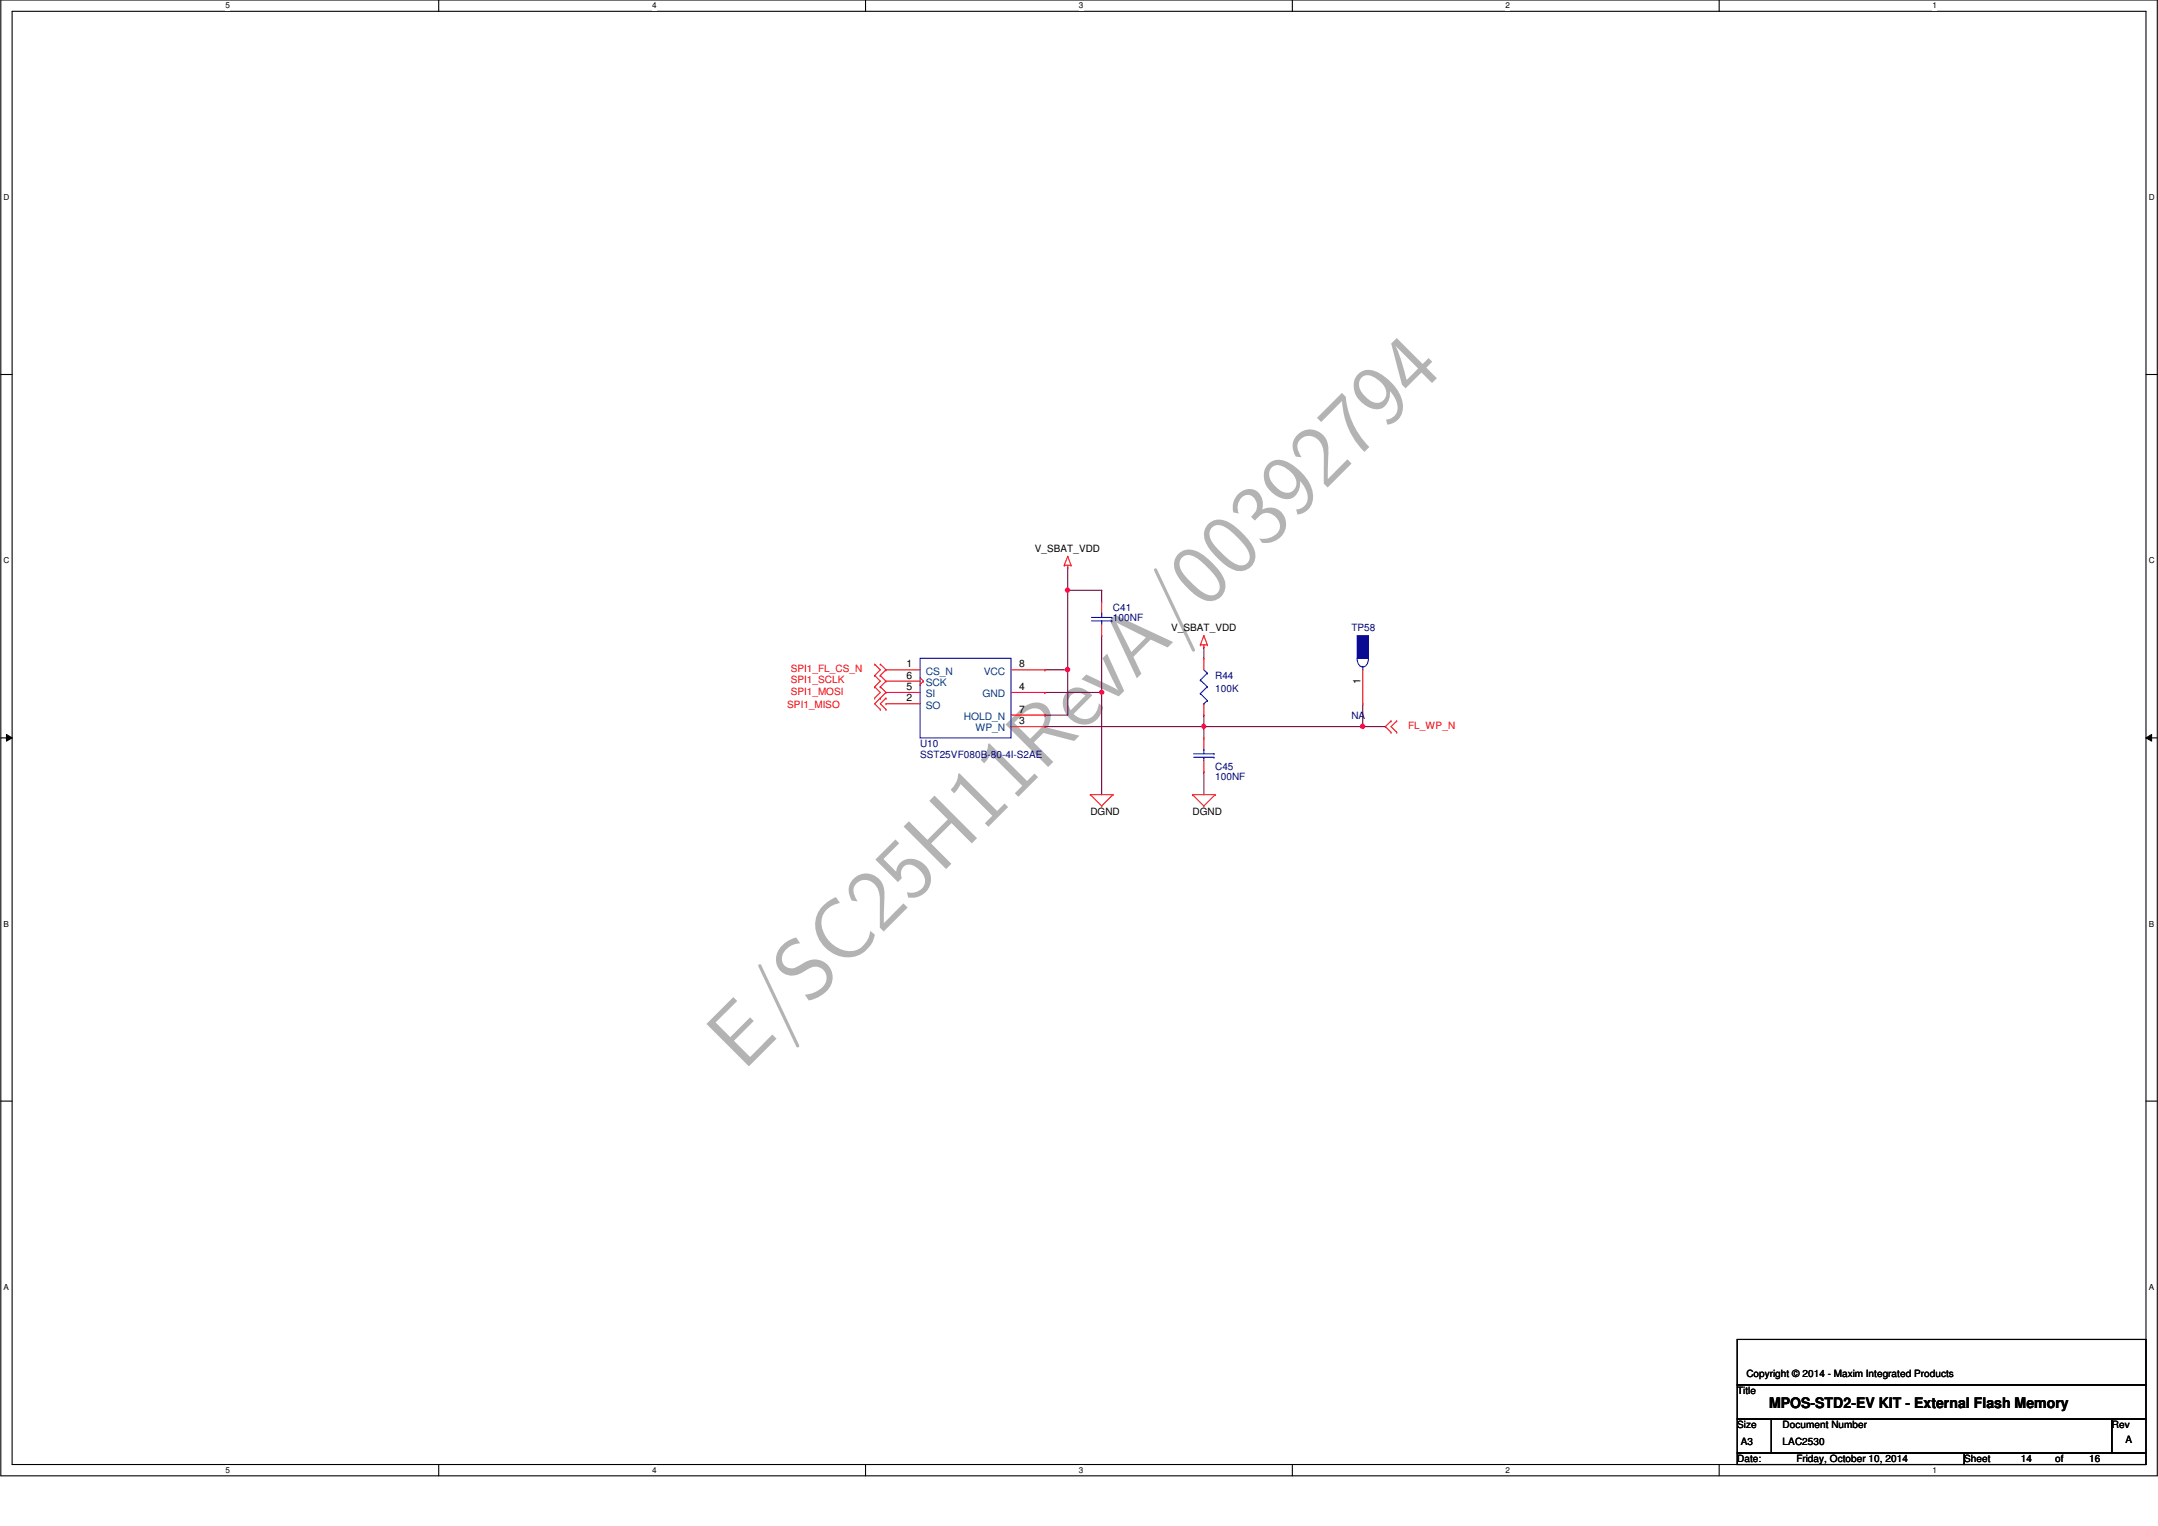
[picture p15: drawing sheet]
<svg xmlns="http://www.w3.org/2000/svg" width="420mm" height="297mm" viewBox="0 0 420 297" stroke-linecap="round" stroke-linejoin="round" font-family="sans-serif">
<defs><g id="words">
<text font-size="16.9" fill="#b3b3b3" x="144.7" y="208.6" transform="rotate(-45 144.7 208.6)">E/SC25H11RevA/00392794</text>
<text font-size="2.8" x="344.5" y="274">MPOS-STD2-EV KIT - External Flash Memory</text>
<g font-size="2">
<text x="176.5" y="129.9">1</text>
<text x="198.4" y="129.9">8</text>
<text x="176.5" y="136.5">2</text>
<text x="176.5" y="134.3">5</text>
<text x="176.5" y="132.1">6</text>
<text x="198.4" y="134.3">4</text>
<text x="264.9" y="133.1" transform="rotate(-90 264.9 133.1)">1</text>
<text x="198.4" y="141">3</text>
<text x="198.4" y="138.7">7</text>
</g>
<g font-size="2" fill="#004080">
<text x="180.2" y="131.3">CS_N</text>
<text x="191.5" y="131.3">VCC</text>
<text x="180.2" y="137.9">SO</text>
<text x="180.2" y="135.7">SI</text>
<text x="180.2" y="133.5">SCK</text>
<text x="191.3" y="135.7">GND</text>
<text x="187.7" y="140.1">HOLD_N</text>
<text x="189.9" y="142.4">WP_N</text>
</g>
<g font-size="1.9">
<text x="201.5" y="107.4">V_SBAT_VDD</text>
<text x="228" y="122.9">V_SBAT_VDD</text>
<text x="212.3" y="158.7">DGND</text>
<text x="232.2" y="158.7">DGND</text>
<text x="340" y="268.1">Copyright © 2014 - Maxim Integrated Products</text>
<text x="338.2" y="271.4">Title</text>
<text x="338.2" y="278">Size</text>
<text x="338.9" y="281.3">A3</text>
<text x="347.1" y="278">Document Number</text>
<text x="347.1" y="281.3">LAC2530</text>
<text x="411.2" y="278">Rev</text>
<text x="413.8" y="280.9">A</text>
<text x="338.2" y="284.6">Date:</text>
<text x="349.7" y="284.6">Friday, October 10, 2014</text>
<text x="382.4" y="284.6">Sheet</text>
<text x="393.5" y="284.6">14</text>
<text x="400.1" y="284.6">of</text>
<text x="406.8" y="284.6">16</text>
</g>
<g font-size="1.9" fill="#000080">
<text x="216.7" y="118.9">C41</text>
<text x="216.7" y="120.9">100NF</text>
<text x="263.1" y="122.9">TP58</text>
<text x="236.6" y="132.2">R44</text>
<text x="236.6" y="134.8">100K</text>
<text x="263.1" y="139.9">NA</text>
<text x="179.1" y="145.4">U10</text>
<text x="179.1" y="147.6">SST25VF080B-80-4I-S2AE</text>
<text x="236.6" y="149.8">C45</text>
<text x="236.6" y="151.8">100NF</text>
</g>
<g font-size="1.9" fill="#f00">
<text x="154" y="130.8">SPI1_FL_CS_N</text>
<text x="153.3" y="137.9">SPI1_MISO</text>
<text x="154" y="133">SPI1_SCLK</text>
<text x="154" y="135.3">SPI1_MOSI</text>
<text x="274.2" y="141.9">FL_WP_N</text>
</g>
<g font-size="1.6">
<text x="43.9" y="1.7">5</text>
<text x="126.9" y="1.7">4</text>
<text x="210" y="1.7">3</text>
<text x="293.1" y="1.7">2</text>
<text x="376.2" y="1.7">1</text>
<text x=".7" y="39">D</text>
<text x="418.4" y="39">D</text>
<text x=".7" y="109.7">C</text>
<text x="418.4" y="109.7">C</text>
<text x=".7" y="180.4">B</text>
<text x="418.4" y="180.4">B</text>
<text x=".7" y="251.1">A</text>
<text x="418.4" y="251.1">A</text>
<text x="43.9" y="286.7">5</text>
<text x="126.9" y="286.7">4</text>
<text x="210" y="286.7">3</text>
<text x="293.1" y="286.7">2</text>
<text x="376.2" y="286.7">1</text>
</g>
</g></defs>
<path d="M.2 0h419.8v287.3h-419.8zM2.4 2.2h415.4v282.9h-415.4z" fill="none" stroke="#000" stroke-width=".21"/>
<g fill="#fff">
<path d="M43.9 .2h.9v1.8h-.9z"/>
<path d="M43.9 285.3h.9v1.8h-.9z"/>
</g>
<path d="M85.4 0v2.2M85.4 285.1v2.2" fill="none" stroke="#000" stroke-width=".21"/>
<g fill="#fff">
<path d="M126.9 .2h.9v1.8h-.9z"/>
<path d="M126.9 285.3h.9v1.8h-.9z"/>
</g>
<path d="M168.5 0v2.2M168.5 285.1v2.2" fill="none" stroke="#000" stroke-width=".21"/>
<g fill="#fff">
<path d="M210 .2h.9v1.8h-.9z"/>
<path d="M210 285.3h.9v1.8h-.9z"/>
</g>
<path d="M251.6 0v2.2M251.6 285.1v2.2" fill="none" stroke="#000" stroke-width=".21"/>
<g fill="#fff">
<path d="M293.1 .2h.9v1.8h-.9z"/>
<path d="M293.1 285.3h.9v1.8h-.9z"/>
</g>
<path d="M334.7 0v2.2M334.7 285.1v2.2" fill="none" stroke="#000" stroke-width=".21"/>
<g fill="#fff">
<path d="M376.2 .2h.9v1.8h-.9z"/>
<path d="M376.2 285.3h.9v1.8h-.9z"/>
<path d="M.7 37.5h1.2v1.8h-1.2z"/>
<path d="M418.4 37.5h1.1v1.8h-1.1z"/>
<path d="M.7 108.2h1.2v1.8h-1.2z"/>
<path d="M418.4 108.2h1.1v1.8h-1.1z"/>
</g>
<path d="M.2 72.9h2.2M417.8 72.9h2.2" fill="none" stroke="#000" stroke-width=".21"/>
<g fill="#fff">
<path d="M.7 179h1.1v1.8h-1.1z"/>
<path d="M418.4 179h1v1.8h-1z"/>
</g>
<path d="M.2 143.6h2.2M417.8 143.6h2.2" fill="none" stroke="#000" stroke-width=".21"/>
<path d="M1.3 143l1.1 .6-1.1 .7zM417.8 143.6l1.1-.6v1.3z" fill="#000"/>
<path d="M1.3 143l1.1 .6-1.1 .7zM417.8 143.6l1.1-.6v1.3z" fill="none" stroke="#000" stroke-width=".19"/>
<g fill="#fff">
<path d="M.7 249.7h1.1v1.8h-1.1z"/>
<path d="M418.4 249.7h1v1.8h-1z"/>
</g>
<path d="M.2 214.3h2.2M417.8 214.3h2.2" fill="none" stroke="#000" stroke-width=".21"/>
<path d="M207.9 110.5h.1M207.9 110.5v4.4M203.4 130.4h.1M203.4 134.8h.1M203.4 130.4h4.5M203.4 134.8h11.1M214.5 134.8h.1M214.5 134.8v19.9" fill="none" stroke="#800040" stroke-width=".21"/>
<circle cx="214.5" cy="134.8" r=".42" fill="#f0f"/>
<circle cx="214.5" cy="134.8" r=".42" fill="none" stroke="#f0f" stroke-width=".21"/>
<path d="M203.4 139.2h.1M207.9 130.4h.1M207.9 130.4v8.8h-4.5M203.4 141.4h.1M203.4 141.4h31" fill="none" stroke="#800040" stroke-width=".21"/>
<circle cx="234.4" cy="141.4" r=".42" fill="#f0f"/>
<circle cx="234.4" cy="141.4" r=".42" fill="none" stroke="#f0f" stroke-width=".21"/>
<path d="M207.9 114.9h.1M207.9 114.9h6.6M214.5 114.9h.1M214.5 114.9v2.2M234.4 139.2h.1M234.4 125.9h.1M234.4 125.9v2.2M234.4 139.2v4.4M234.4 141.4h.1M234.4 150.2h.1M234.4 150.2v4.5" fill="none" stroke="#800040" stroke-width=".21"/>
<circle cx="207.8" cy="114.9" r=".43" fill="#f0f"/>
<circle cx="207.8" cy="114.9" r=".43" fill="none" stroke="#f0f" stroke-width=".21"/>
<path d="M207.9 114.9h.1M207.9 114.9v15.5" fill="none" stroke="#800040" stroke-width=".21"/>
<circle cx="207.8" cy="130.3" r=".43" fill="#f0f"/>
<circle cx="207.8" cy="130.3" r=".43" fill="none" stroke="#f0f" stroke-width=".21"/>
<path d="M214.5 123.7h.1M214.5 123.7v11.1M234.4 141.4h30.9M265.3 141.4h.1" fill="none" stroke="#800040" stroke-width=".21"/>
<circle cx="265.3" cy="141.4" r=".43" fill="#f0f"/>
<circle cx="265.3" cy="141.4" r=".43" fill="none" stroke="#f0f" stroke-width=".21"/>
<path d="M265.3 137v4.4M265.3 141.4h.1M265.3 141.4h4.4M269.7 141.4h.1" fill="none" stroke="#800040" stroke-width=".21"/>
<g fill="none" stroke="#f00" stroke-width=".21">
<path d="M207.2 110h.1M207.2 110h1.3M207.9 110.5h.1M207.9 108.3h.1M207.9 110v.5M207.9 108.3l-.7 1.7M207.9 108.3l.6 1.7M208.5 110h.1M214.5 117.1h.1M214.5 117.1v2.2M170.3 129.3h.1M170.3 131.5h.1"/>
<path d="M170.3 133.7h.1M170.3 135.9h.1M170.3 129.3l1.1 1.1-1.1 1.1M170.3 131.5l1.1 1.1-1.1 1.1M170.3 133.7l1.1 1.1-1.1 1.1M171.4 131.5h.1M171.4 129.3h.1M171.4 133.7h.1M171.4 135.9h.1M171.4 138.1h.1M171.4 129.3l1.1 1.1M171.4 131.5l1.1 1.1"/>
<path d="M171.4 133.7l1.1 1.1M172.5 135.9h.1M172.5 138.1h.1M172.5 130.4h.1M172.5 137h.1M172.5 134.8h.1M172.5 132.6h.1M172.5 130.4l-1.1 1.1M172.5 132.6l-1.1 1.1M172.5 134.8l-2.2 2.2 1.1 1.1M172.5 135.9l-1.1 1.1 1.1 1.1M172.5 130.4h6.6"/>
<path d="M172.5 137h6.6M172.5 134.8h6.6M172.5 132.6h6.6M179.1 133.2h.1M179.1 132l.7 .6M179.8 132.6h.1M179.8 132.6l-.7 .6M196.8 130.4h6.6M196.8 134.8h6.6M196.8 139.2h6.6M203.4 134.8h.1M203.4 139.2h.1"/>
<path d="M203.4 130.4h.1M214.5 123.7h.1M214.5 121.5v2.2M233.7 125.5h.1M233.7 125.5h1.4M234.4 125.9h.1M234.4 123.7h.1M234.4 128.1h.1M234.4 139.2h.1M234.4 125.5v.4M234.4 128.1v2.3M234.4 137v2.2"/>
<path d="M234.4 123.7l-.7 1.8M234.4 123.7l.7 1.8M235.1 125.5h.1M196.8 141.4h6.6M203.4 141.4h.1M212.3 154.7h.1M212.3 154.7h4.4M212.3 154.7l2.2 2.2M214.5 156.9h.1M216.7 154.7h.1M216.7 154.7l-2.2 2.2M232.2 154.7h.1"/>
<path d="M232.2 154.7h4.4M232.2 154.7l2.2 2.2M234.4 156.9h.1M234.4 150.2h.1M234.4 143.6h.1M234.4 143.6v2.2M234.4 148v2.2M236.6 154.7h.1M236.6 154.7l-2.2 2.2M270.8 140.3h.1M270.8 142.5h.1M270.8 140.3l-1.1 1.1 1.1 1.1"/>
<path d="M271.9 142.5h.1M271.9 140.3h.1M271.9 140.3l-1.1 1.1 1.1 1.1"/>
</g>
<path d="M338.2 260.7h79.6v8.9h-79.6zM338.2 269.6h79.6v6.6h-79.6zM338.2 276.2h6.7v6.6h-6.7zM344.9 276.2h66.3v6.6h-66.3zM411.2 276.2h6.6v6.6h-6.6zM338.2 282.8h44.2v2.3h-44.2zM382.4 282.8h35.4v2.3h-35.4z" fill="none" stroke="#000" stroke-width=".21"/>
<g fill="none" stroke="#00f" stroke-width=".21">
<path d="M214.5 119.3h.1M214.5 119.3v.9M179.1 128.1h17.7v15.5h-17.7zM212.5 120.9h4M212.5 120.2h4M214.5 120.9h.1M214.5 120.9v.6M216.5 120.9h.1M216.5 120.2h.1M233.7 132.4h.1M233.7 135h.1M233.7 132.4l1.4 1.3"/>
<path d="M233.7 135l1.4 1.4M234.4 137h.1M234.4 130.4l.7 .6M235.1 131h.1M235.1 133.7h.1M235.1 136.4h.1M235.1 131l-1.4 1.4M235.1 133.7l-1.4 1.3M235.1 136.4l-.7 .6M232.4 147.4h4M232.4 146.7h4M234.4 147.4h.1"/>
<path d="M234.4 145.8h.1M234.4 145.8v.9M234.4 147.4v.6M236.4 147.4h.1M236.4 146.7h.1"/>
</g>
<path d="M264.2 123.7h2.2v4.4h-2.2z" fill-rule="evenodd" fill="#00f"/>
<path d="M264.2 123.7h2.2v4.4h-2.2zM264.2 128.1a1.41 1.41 0 0 0 1.1 1.7 1.41 1.41 0 0 0 1.1-1.7M265.3 129.7h.1M265.3 129.7v.7" fill="none" stroke="#00f" stroke-width=".21"/>
<path d="M265.3 137h.1M265.3 130.4v6.6" fill="none" stroke="#f00" stroke-width=".21"/>
<circle cx="214.5" cy="134.8" r=".42" fill="#f0f"/>
<circle cx="214.5" cy="134.8" r=".42" fill="none" stroke="#f0f" stroke-width=".21"/>
<circle cx="234.4" cy="141.4" r=".42" fill="#f0f"/>
<circle cx="234.4" cy="141.4" r=".42" fill="none" stroke="#f0f" stroke-width=".21"/>
<circle cx="207.8" cy="114.9" r=".43" fill="#f0f"/>
<circle cx="207.8" cy="114.9" r=".43" fill="none" stroke="#f0f" stroke-width=".21"/>
<circle cx="207.8" cy="130.3" r=".43" fill="#f0f"/>
<circle cx="207.8" cy="130.3" r=".43" fill="none" stroke="#f0f" stroke-width=".21"/>
<circle cx="265.3" cy="141.4" r=".43" fill="#f0f"/>
<circle cx="265.3" cy="141.4" r=".43" fill="none" stroke="#f0f" stroke-width=".21"/>
<use href="#words"/>
</svg>
